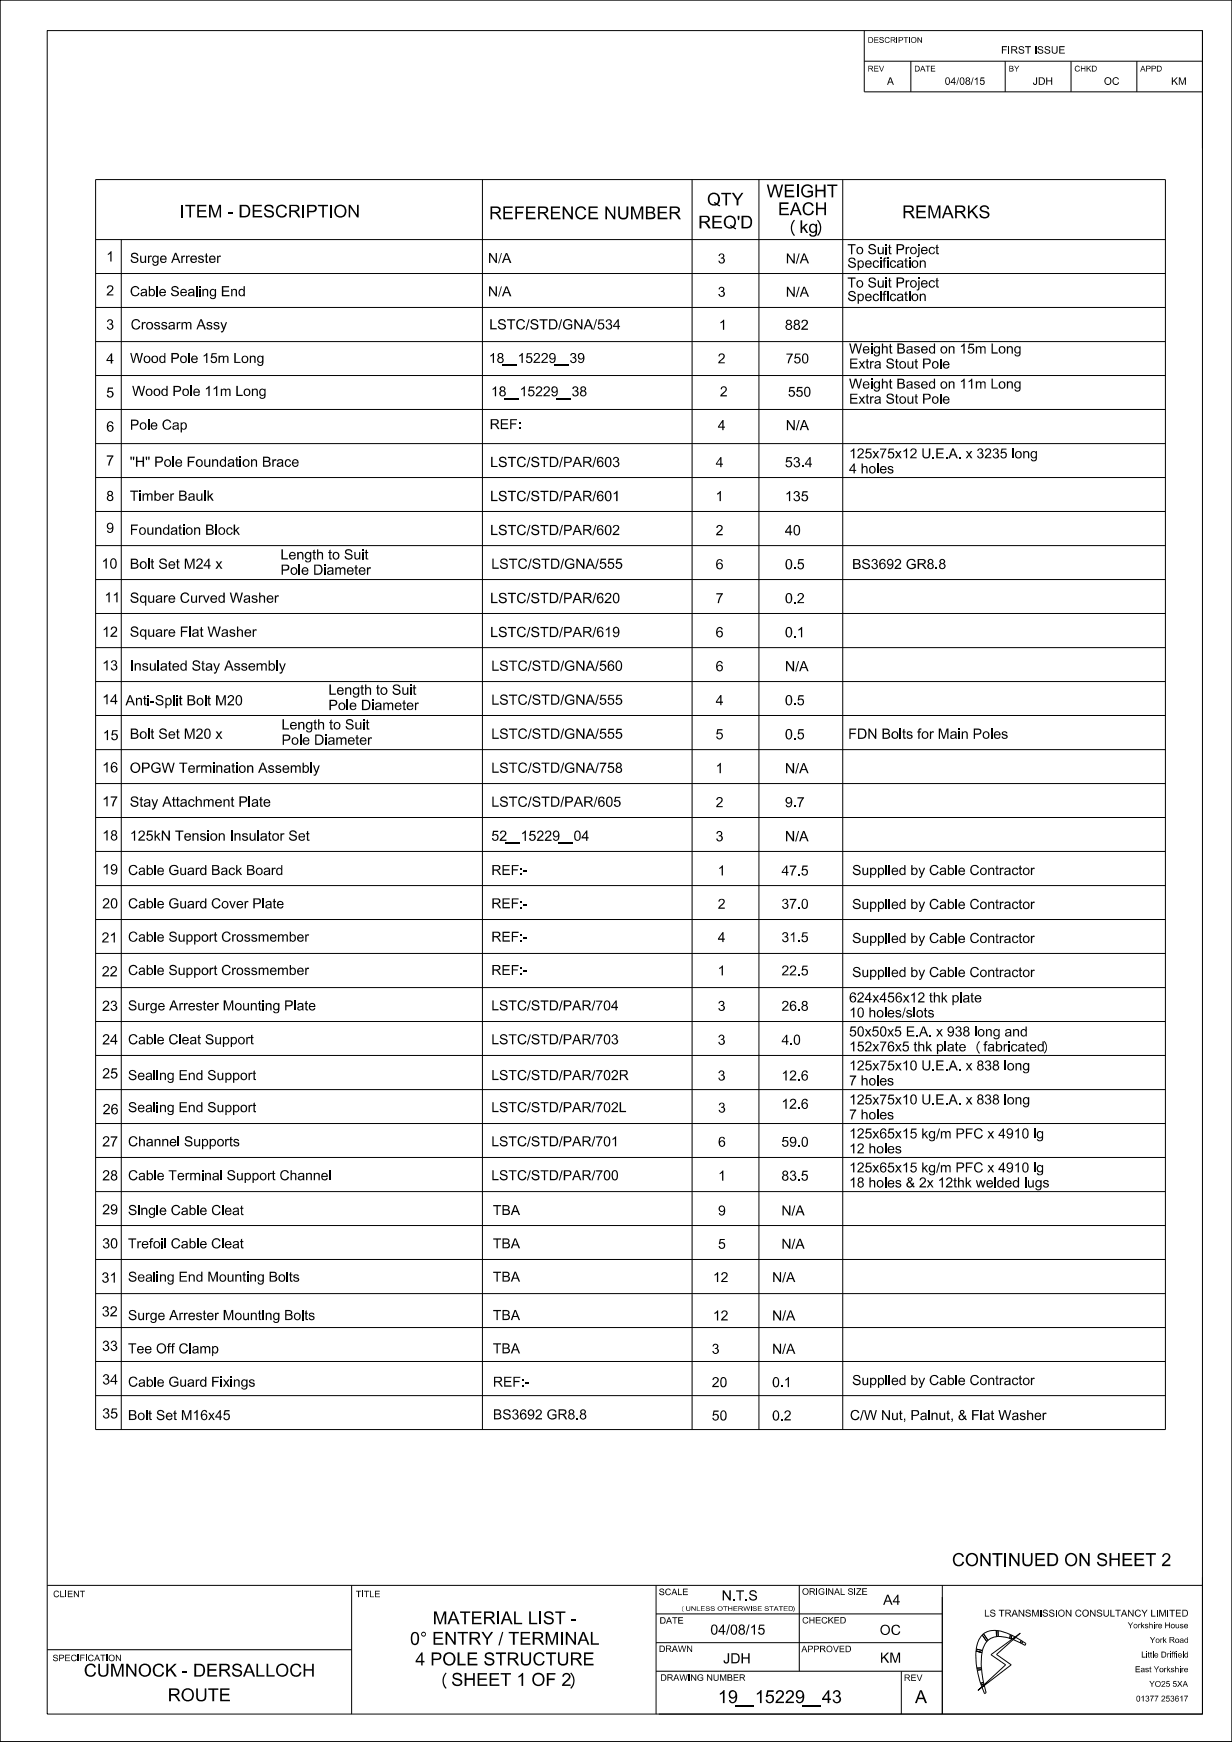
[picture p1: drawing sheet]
<svg xmlns="http://www.w3.org/2000/svg" width="210mm" height="297mm" viewBox="0 0 210 297" stroke-linecap="round" stroke-linejoin="round" font-family="sans-serif">
<defs><g id="words">
<g font-size="2.2">
<text x="120.5" y="35">QTY</text>
<text x="130.7" y="33.6">WEIGHT</text>
<text x="30.7" y="37.1">ITEM - DESCRIPTION</text>
<text x="83.4" y="37.4">REFERENCE NUMBER</text>
<text x="119" y="39">REQ'D</text>
<text x="132.6" y="36.7">EACH</text>
<text x="133.4" y="39.7">(kg)</text>
<text x="153.8" y="37.2">REMARKS</text>
<text x="162.3" y="267">CONTINUED ON SHEET 2</text>
<text x="69.9" y="280.4">0° ENTRY / TERMINAL</text>
<text x="73.7" y="276.9">MATERIAL LIST -</text>
<text x="14.3" y="285.9">CUMNOCK - DERSALLOCH</text>
<text x="70.8" y="283.9">4 POLE STRUCTURE</text>
<text x="74" y="287.4">(SHEET 1 OF 2)</text>
<text x="28.6" y="290.1">ROUTE</text>
<text x="122.4" y="290.4">19_15229_43</text>
<text x="156" y="290.4">A</text>
</g>
<g font-size="1.7">
<text x="18.1" y="44.6">1</text>
<text x="22.1" y="44.8">Surge Arrester</text>
<text x="83.2" y="44.8">N/A</text>
<text x="122.3" y="44.9">3</text>
<text x="133.9" y="44.9">N/A</text>
<text x="144.4" y="45.6">Specification</text>
<text x="144.4" y="43.3">To Suit Project</text>
<text x="18.1" y="50.4">2</text>
<text x="22.1" y="50.5">Cable Sealing End</text>
<text x="83.2" y="50.5">N/A</text>
<text x="122.3" y="50.6">3</text>
<text x="133.9" y="50.6">N/A</text>
<text x="144.4" y="51.3">Specification</text>
<text x="144.4" y="49">To Suit Project</text>
<text x="18.1" y="56.2">3</text>
<text x="22.3" y="56.2">Crossarm Assy</text>
<text x="83.4" y="56.2">LSTC/STD/GNA/534</text>
<text x="122.5" y="56.2">1</text>
<text x="133.8" y="56.2">882</text>
<text x="18.1" y="62">4</text>
<text x="22.1" y="61.9">Wood Pole 15m Long</text>
<text x="83.3" y="61.9">18_15229_39</text>
<text x="122.3" y="62">2</text>
<text x="133.9" y="62">750</text>
<text x="144.7" y="62.8">Extra Stout Pole</text>
<text x="144.7" y="60.3">Weight Based on 15m Long</text>
<text x="18.1" y="67.8">5</text>
<text x="22.5" y="67.5">Wood Pole 11m Long</text>
<text x="83.7" y="67.6">18_15229_38</text>
<text x="122.7" y="67.6">2</text>
<text x="134.3" y="67.6">550</text>
<text x="144.7" y="68.8">Extra Stout Pole</text>
<text x="144.7" y="66.3">Weight Based on 11m Long</text>
<text x="22.1" y="73.3">Pole Cap</text>
<text x="83.5" y="73.2">REF:</text>
<text x="122.3" y="73.3">4</text>
<text x="133.9" y="73.3">N/A</text>
<text x="18.1" y="79.4">7</text>
<text x="22.1" y="79.6">&quot;H&quot; Pole Foundation Brace</text>
<text x="83.5" y="79.6">LSTC/STD/PAR/603</text>
<text x="122" y="79.7">4</text>
<text x="133.8" y="79.7">53.4</text>
<text x="144.7" y="80.7">4 holes</text>
<text x="144.7" y="78.2">125x75x12 U.E.A. x 3235 long</text>
<text x="18.1" y="85.4">8</text>
<text x="22.1" y="85.4">Timber Baulk</text>
<text x="83.5" y="85.4">LSTC/STD/PAR/601</text>
<text x="122" y="85.5">1</text>
<text x="133.8" y="85.5">135</text>
<text x="18.1" y="90.9">9</text>
<text x="22.1" y="91.2">Foundation Block</text>
<text x="47.8" y="95.4">Length to Suit</text>
<text x="83.5" y="91.2">LSTC/STD/PAR/602</text>
<text x="122" y="91.3">2</text>
<text x="133.8" y="91.3">40</text>
<text x="17.3" y="96.9">10</text>
<text x="22.1" y="97">Bolt Set M24 x</text>
<text x="47.8" y="98">Pole Diameter</text>
<text x="83.7" y="97">LSTC/STD/GNA/555</text>
<text x="122" y="97">6</text>
<text x="133.8" y="97">0.5</text>
<text x="145.2" y="97">BS3692 GR8.8</text>
<text x="17.8" y="102.7">11</text>
<text x="22.1" y="102.8">Square Curved Washer</text>
<text x="83.5" y="102.8">LSTC/STD/PAR/620</text>
<text x="122" y="102.8">7</text>
<text x="133.8" y="102.8">0.2</text>
<text x="17.4" y="108.6">12</text>
<text x="22.1" y="108.6">Square Flat Washer</text>
<text x="83.5" y="108.6">LSTC/STD/PAR/619</text>
<text x="133.8" y="108.6">0.1</text>
<text x="17.4" y="114.3">13</text>
<text x="22.1" y="114.3">Insulated Stay Assembly</text>
<text x="56" y="118.4">Length to Suit</text>
<text x="83.7" y="114.4">LSTC/STD/GNA/560</text>
<text x="133.8" y="114.4">N/A</text>
<text x="17.4" y="120.1">14</text>
<text x="21.4" y="120.3">Anti-Split Bolt M20</text>
<text x="22.1" y="126">Bolt Set M20 x</text>
<text x="48" y="124.4">Length to Suit</text>
<text x="56" y="121.1">Pole Diameter</text>
<text x="83.7" y="120.2">LSTC/STD/GNA/555</text>
<text x="83.7" y="126">LSTC/STD/GNA/555</text>
<text x="122" y="120.2">4</text>
<text x="133.8" y="120.2">0.5</text>
<text x="144.6" y="126">FDN Bolts for Main Poles</text>
<text x="17.4" y="131.7">16</text>
<text x="17.5" y="126.2">15</text>
<text x="22.1" y="131.8">OPGW Termination Assembly</text>
<text x="48" y="127">Pole Diameter</text>
<text x="83.7" y="131.8">LSTC/STD/GNA/758</text>
<text x="122" y="131.8">1</text>
<text x="122" y="126">5</text>
<text x="133.8" y="126">0.5</text>
<text x="133.8" y="131.8">N/A</text>
<text x="17.4" y="137.5">17</text>
<text x="22.1" y="137.5">Stay Attachment Plate</text>
<text x="83.7" y="137.6">LSTC/STD/PAR/605</text>
<text x="122" y="137.6">2</text>
<text x="133.8" y="137.6">9.7</text>
<text x="17.4" y="143.3">18</text>
<text x="22.1" y="143.3">125kN Tension Insulator Set</text>
<text x="83.7" y="143.4">52_15229_04</text>
<text x="122" y="143.4">3</text>
<text x="133.8" y="143.4">N/A</text>
<text x="17.4" y="149.1">19</text>
<text x="21.8" y="149.2">Cable Guard Back Board</text>
<text x="83.7" y="149.2">REF:-</text>
<text x="122.3" y="149.3">1</text>
<text x="133.2" y="149.3">47.5</text>
<text x="145.2" y="149.2">Supplied by Cable Contractor</text>
<text x="17.4" y="154.9">20</text>
<text x="21.8" y="154.9">Cable Guard Cover Plate</text>
<text x="83.7" y="154.9">REF:-</text>
<text x="122.3" y="154.9">2</text>
<text x="133.2" y="154.9">37.0</text>
<text x="145.2" y="155">Supplied by Cable Contractor</text>
<text x="17.3" y="160.7">21</text>
<text x="21.8" y="160.6">Cable Support Crossmember</text>
<text x="83.7" y="160.6">REF:-</text>
<text x="122.3" y="160.6">4</text>
<text x="133.2" y="160.6">31.5</text>
<text x="145.2" y="160.8">Supplied by Cable Contractor</text>
<text x="17.3" y="166.5">22</text>
<text x="21.8" y="166.2">Cable Support Crossmember</text>
<text x="83.7" y="166.2">REF:-</text>
<text x="122.3" y="166.3">1</text>
<text x="133.2" y="166.3">22.5</text>
<text x="145.2" y="166.6">Supplied by Cable Contractor</text>
<text x="17.4" y="172.3">23</text>
<text x="21.8" y="172.3">Surge Arrester Mounting Plate</text>
<text x="83.7" y="172.3">LSTC/STD/PAR/704</text>
<text x="122.3" y="172.3">3</text>
<text x="133.2" y="172.3">26.8</text>
<text x="144.7" y="173.5">10 holes/slots</text>
<text x="144.7" y="170.9">624x456x12 thk plate</text>
<text x="17.4" y="178.1">24</text>
<text x="21.8" y="178">Cable Cleat Support</text>
<text x="83.7" y="178">LSTC/STD/PAR/703</text>
<text x="122.3" y="178.1">3</text>
<text x="133.2" y="178.1">4.0</text>
<text x="144.7" y="179.3">152x76x5 thk plate (fabricated)</text>
<text x="144.7" y="176.7">50x50x5 E.A. x 938 long and</text>
<text x="17.4" y="183.9">25</text>
<text x="21.8" y="184.1">Sealing End Support</text>
<text x="83.7" y="184.1">LSTC/STD/PAR/702R</text>
<text x="122.3" y="184.2">3</text>
<text x="133.2" y="184.2">12.6</text>
<text x="144.7" y="185.1">7 holes</text>
<text x="144.7" y="182.5">125x75x10 U.E.A. x 838 long</text>
<text x="17.5" y="190">26</text>
<text x="21.8" y="189.6">Sealing End Support</text>
<text x="83.7" y="189.6">LSTC/STD/PAR/702L</text>
<text x="122.4" y="189.7">3</text>
<text x="133.2" y="189">12.6</text>
<text x="144.7" y="190.9">7 holes</text>
<text x="144.7" y="188.3">125x75x10 U.E.A. x 838 long</text>
<text x="17.4" y="195.5">27</text>
<text x="21.8" y="195.4">Channel Supports</text>
<text x="83.7" y="195.4">LSTC/STD/PAR/701</text>
<text x="122.4" y="195.5">6</text>
<text x="133.2" y="195.5">59.0</text>
<text x="144.7" y="196.6">12 holes</text>
<text x="144.7" y="194.1">125x65x15 kg/m PFC x 4910 lg</text>
<text x="17.4" y="201.3">28</text>
<text x="21.8" y="201.2">Cable Terminal Support Channel</text>
<text x="83.7" y="201.2">LSTC/STD/PAR/700</text>
<text x="122.4" y="201.3">1</text>
<text x="133.2" y="201.3">83.5</text>
<text x="144.7" y="202.4">18 holes &amp; 2x 12thk welded lugs</text>
<text x="144.7" y="199.9">125x65x15 kg/m PFC x 4910 lg</text>
<text x="17.4" y="207.1">29</text>
<text x="21.8" y="207.2">Single Cable Cleat</text>
<text x="84" y="207.2">TBA</text>
<text x="122.4" y="207.2">9</text>
<text x="133.2" y="207.2">N/A</text>
<text x="17.4" y="212.8">30</text>
<text x="21.8" y="212.8">Trefoil Cable Cleat</text>
<text x="84" y="212.8">TBA</text>
<text x="122.4" y="212.9">5</text>
<text x="133.2" y="212.9">N/A</text>
<text x="17.3" y="218.7">31</text>
<text x="21.8" y="218.5">Sealing End Mounting Bolts</text>
<text x="84" y="218.5">TBA</text>
<text x="121.5" y="218.6">12</text>
<text x="131.6" y="218.6">N/A</text>
<text x="17.3" y="224.4">32</text>
<text x="21.8" y="225.1">Surge Arrester Mounting Bolts</text>
<text x="84" y="225.1">TBA</text>
<text x="121.5" y="225.1">12</text>
<text x="131.6" y="225.1">N/A</text>
<text x="17.4" y="230.3">33</text>
<text x="21.8" y="230.7">Tee Off Clamp</text>
<text x="84" y="230.7">TBA</text>
<text x="121.3" y="230.8">3</text>
<text x="131.6" y="230.8">N/A</text>
<text x="17.4" y="236">34</text>
<text x="21.8" y="236.4">Cable Guard Fixings</text>
<text x="84" y="236.4">REF:-</text>
<text x="121.3" y="236.5">20</text>
<text x="131.6" y="236.5">0.1</text>
<text x="145.2" y="236.1">Supplied by Cable Contractor</text>
<text x="17.4" y="241.8">35</text>
<text x="21.8" y="242.1">Bolt Set M16x45</text>
<text x="84" y="242">BS3692 GR8.8</text>
<text x="121.3" y="242.2">50</text>
<text x="131.6" y="242.2">0.2</text>
<text x="144.9" y="242.1">C/W Nut, Palnut, &amp; Flat Washer</text>
<text x="123" y="272.9">N.T.S</text>
<text x="150.5" y="273.6">A4</text>
<text x="121.1" y="278.7">04/08/15</text>
<text x="149.9" y="278.7">OC</text>
<text x="123.3" y="283.6">JDH</text>
<text x="150" y="283.5">KM</text>
</g>
<g font-size="1.3">
<text x="170.7" y="9.1">FIRST ISSUE</text>
<text x="151.2" y="14.5">A</text>
<text x="161" y="14.5">04/08/15</text>
<text x="176" y="14.5">JDH</text>
<text x="199.6" y="14.5">KM</text>
</g>
<text font-size="1.2" x="167.8" y="275.6">LS TRANSMISSION CONSULTANCY LIMITED</text>
<g font-size="1.1">
<text x="9" y="272.3">CLIENT</text>
<text x="60.7" y="272.3">TITLE</text>
<text x="112.3" y="272">SCALE</text>
<text x="136.7" y="271.9">ORIGINAL SIZE</text>
<text x="112.3" y="281.7">DRAWN</text>
<text x="112.4" y="276.8">DATE</text>
<text x="136.6" y="281.7">APPROVED</text>
<text x="136.7" y="276.8">CHECKED</text>
<text x="9" y="283.2">SPECIFICATION</text>
<text x="112.5" y="286.6">DRAWING NUMBER</text>
<text x="154.1" y="286.6">REV</text>
</g>
<g font-size="1">
<text x="147.9" y="7.3">DESCRIPTION</text>
<text x="147.9" y="12.2">REV</text>
<text x="155.8" y="12.2">DATE</text>
<text x="171.9" y="12.2">BY</text>
<text x="183.1" y="12.2">CHKD</text>
<text x="194.4" y="12.2">APPD</text>
<text x="192.2" y="277.6">Yorkshire House</text>
<text x="196" y="280.1">York Road</text>
<text x="193.5" y="285.1">East Yorkshire</text>
<text x="194.5" y="282.6">Little Driffield</text>
<text x="195.9" y="287.6">YO25 5XA</text>
<text x="193.6" y="290.1">01377 253617</text>
</g>
<text font-size=".8" x="115.7" y="274.6">(UNLESS OTHERWISE STATED)</text>
</g></defs>
<g fill="none" stroke="#000" stroke-width=".17">
<path d="M0 0h210v296.9h-210zM8 5.2h197v287h-197zM147.3 10.4h57.7M147.3 5.2v10.5h57.7M155.3 10.4v5.3M171.3 10.4v5.3M182.6 10.4v5.3M193.8 10.4v5.3M205 5.2v20.1M16.3 30.6h182.3v213.1h-182.3zM82.2 30.6v213.1M118 30.6v213.1"/>
<path d="M129.4 30.6v213.1M143.7 30.6v213.1M16.3 40.8h182.3M16.3 46.6h182.3M16.3 52.4h182.3M16.3 58.2h182.3M20.7 40.8v202.9M16.3 64h182.3M16.3 69.8h182.3M16.3 75.6h182.3M16.3 81.4h182.3M16.3 87.2h182.3"/>
<path d="M16.3 93h182.3M16.3 98.8h182.3M16.3 104.6h182.3M16.3 110.4h182.3M16.3 116.2h182.3M16.3 122h182.3M16.3 127.8h182.3M16.3 133.6h182.3M16.3 139.4h182.3M16.3 145.2h182.3M16.3 151h182.3M16.3 156.8h182.3"/>
<path d="M16.3 162.6h182.3M16.3 168.4h182.3M16.3 174.2h182.3M16.3 179.9h182.3M16.3 185.8h182.3M16.3 191.6h182.3M16.3 197.3h182.3M16.3 203.2h182.3M16.3 208.9h182.3M16.3 214.7h182.3M16.3 220.6h182.3M16.3 226.3h182.3"/>
<path d="M16.3 232.1h182.3M16.3 237.9h182.3M8 270.3h197M59.9 270.3v21.9M111.8 275.2h48.8M111.8 270.3v21.9M136.2 270.3v14.6M160.6 270.3v21.9M167.4 278.8l.8 1.1M167.4 278.8a3.9 3.9 0 0 0-1 2.4M167.4 278.7h.1M167.6 278.5l-.2 .3"/>
<path d="M167.6 278.5l.8 1.2M167.7 278.5v.1M168.2 279.9h.1M168.2 279.9l-.4 .7-.3 .8M168.4 279.7h.1M168.4 279.7l-.2 .2M169.8 278h.1M169.8 278a3.2 3.2 0 0 0-2.2 .5M169.8 278h.3M169.8 278l.1 1M169.9 279a2.39 2.39 0 0 0-1.5 .7M169.9 279h.1"/>
<path d="M170.1 278h.1M170.1 278v1M170.1 278l2.1 .7M170.1 279h.1M170.1 279h-.2M170.1 279l2 .3M172.1 279.3h.1M172.1 279.3l.3 .1M172.2 278.7l-.1 .6M172.2 278.7h.1M172.3 278.7l.2 .1M172.4 279.4h.1"/>
<path d="M172.5 278.8h.1M172.5 278.8l.5 .3-.5 .4-.1-.1M172.5 278.8l-.1 .6M174.1 279.7l-1-.6-.4 .4 1.3 .6M174.1 279.7l.2 .2M174.1 279.7l-.1 .4M174.1 279.7h.1M174.3 279.9l.6 .3M174.3 279.9l-.2 .3M174.3 279.8h.1M205 268.9v23.3h-92.7M8 281.3h51.9"/>
<path d="M111.8 280.1h48.8M111.8 284.9h48.8M153.6 284.9v7.3M166.4 281.5l1 .3M166.4 281.5l-.1 1.4 .2 1.5M166.4 281.5h.1M166.4 281.2v.3M166.4 281.2l1.1 .2M166.4 281.2h.1M166.5 284.4l.1 .4M166.5 284.4h.1M166.6 284.8l.5 2.2"/>
<path d="M166.6 284.8h.1M167.1 287l.2 .3M167.2 287h.1M167.3 284.4h-.8M167.3 284.4v.3M167.3 284.4h.1M167.3 284.7h.1M167.3 284.7l.3 2.1M167.3 284.7l-.7 .1M167.4 281.7h.1M167.4 287.7l.4-.3 .3 1.2-.3 .2zM167.4 281.8l-.1 2.6"/>
<path d="M167.5 281.4l-.1 .4M167.5 281.4h.1M167.6 286.8l.1 .3M167.6 286.8l-.5 .2M167.6 286.8h.1M167.7 287.1h.1M167.7 287.1v.2l-.3 .3-.1-.3M167.7 287.1l-.4 .2M168.1 288.6h.1M168.9 282.1l5-3.7-4 3.7 2.5 1.7-5.7 4.4 4.7-4.4zM174 280.1l.1 .1M174.1 280.2l.6 .3"/>
<path d="M174.7 280.5h.1M174.9 280.2l-.2 .3M174.9 280.2h.1"/>
</g>
<g fill="#000">
<path d="M183.3 11.3l.5-.1 .2 .3a.39 .39 0 0 0-.5-.1 .39 .39 0 0 0-.1 .6l.3 .1 .2-.3 .2 .1a.49 .49 0 0 1-.8 .2 .49 .49 0 0 1 0-.8z" fill-rule="evenodd"/>
<path d="M188.2 13.8a.65 .65 0 0 0 1.3 0 .65 .65 0 0 0-1.3 0zM188.5 13.4a.47 .47 0 0 1 .8 .4 .47 .47 0 0 1-.8 .4l-.1-.4z" fill-rule="evenodd"/>
<path d="M189.8 13.3l.3-.1h.3l.2 .2 .1 .1-.1 .1a.41 .41 0 0 0-.5-.3 .41 .41 0 0 0-.3 .5 .4 .4 0 0 0 .3 .5 .4 .4 0 0 0 .5-.3l.1 .1a.63 .63 0 0 1-.9 .2 .63 .63 0 0 1 0-1z" fill-rule="evenodd"/>
<path d="M135.4 37.5l.1 .1a1.83 1.83 0 0 0 0 2.5l-.1 .1a2 2 0 0 1 0-2.7z" fill-rule="evenodd"/>
<path d="M139.3 37.6l.1-.1a1.96 1.96 0 0 1 0 2.7l-.1-.1a1.79 1.79 0 0 0 0-2.5z" fill-rule="evenodd"/>
<path d="M18.5 71.9a1 1 0 0 0 .3 1.7 .56 .56 0 0 0 .5-.8 .56 .56 0 0 0-.9-.1 .4 .4 0 0 1 .2-.6 .4 .4 0 0 1 .5 .2l.2-.1-.1-.3-.4-.1zM18.4 73.1a.4 .4 0 0 1 .8 0 .4 .4 0 0 1-.8 0z" fill-rule="evenodd"/>
<path d="M122.4 107a1 1 0 0 0 .3 1.7 .57 .57 0 0 0 .5-.8 .57 .57 0 0 0-.9-.2v-.3l.2-.3a.28 .28 0 0 1 .5 .2h.2l-.3-.4zM122.3 108.1a.4 .4 0 0 1 .8 0 .4 .4 0 0 1-.8 0z" fill-rule="evenodd"/>
<path d="M122.4 112.8a.99 .99 0 0 0 .3 1.7 .56 .56 0 0 0 .5-.8 .56 .56 0 0 0-.9-.1v-.4l.2-.3a.28 .28 0 0 1 .5 .2h.2l-.2-.3a.48 .48 0 0 0-.6 0zM122.3 113.9a.38 .38 0 0 1 .7 0 .38 .38 0 0 1-.7 0z" fill-rule="evenodd"/>
<path d="M166.9 177.5l.1 .1a1.28 1.28 0 0 0 0 1.9l-.1 .2a1.53 1.53 0 0 1 0-2.2z" fill-rule="evenodd"/>
<path d="M177.9 177.6l.1-.1a1.58 1.58 0 0 1 0 2.1l-.1-.1a1.32 1.32 0 0 0 0-1.9z" fill-rule="evenodd"/>
<path d="M9.3 271.4a.47 .47 0 0 1 .8 .1h-.2a.39 .39 0 0 0-.5-.1 .39 .39 0 0 0-.1 .6l.3 .2 .2-.1 .1-.2 .2 .1a.53 .53 0 0 1-.8 .2 .53 .53 0 0 1 0-.8z" fill-rule="evenodd"/>
<path d="M112.5 270.9h.5l.2 .1v.2h-.1a.26 .26 0 0 0-.3-.2 .26 .26 0 0 0-.2 .2 .51 .51 0 0 1 .6 .6l-.4 .2a.38 .38 0 0 1-.4-.4h.1a.27 .27 0 0 0 .3 .3 .27 .27 0 0 0 .2-.4 .43 .43 0 0 1-.4-.1 .43 .43 0 0 1-.1-.5z" fill-rule="evenodd"/>
<path d="M113.5 271l.6-.1 .2 .2-.1 .1a.34 .34 0 0 0-.4-.2 .34 .34 0 0 0-.2 .4l.2 .4h.2l.2-.2h.2a.54 .54 0 0 1-.9 .3 .54 .54 0 0 1 0-.9z" fill-rule="evenodd"/>
<path d="M116.5 273.8a.78 .78 0 0 0 0 1 .62 .62 0 0 1 0-1z" fill-rule="evenodd"/>
<path d="M135.1 273.9l.1-.1a.54 .54 0 0 1-.1 1l.3-.5z" fill-rule="evenodd"/>
<path d="M172 279.3h.2v.1h-.2z" fill-rule="evenodd"/>
<path d="M76 285.1l.1 .2a1.83 1.83 0 0 0 0 2.5l-.1 .1a2 2 0 0 1 0-2.8z" fill-rule="evenodd"/>
<path d="M97.2 285.3l.2-.2a2 2 0 0 1 0 2.8l-.2-.1a1.75 1.75 0 0 0 0-2.5z" fill-rule="evenodd"/>
<path d="M173.9 280.1l.1 .1z" fill-rule="evenodd"/>
</g>
<use href="#words"/>
</svg>
